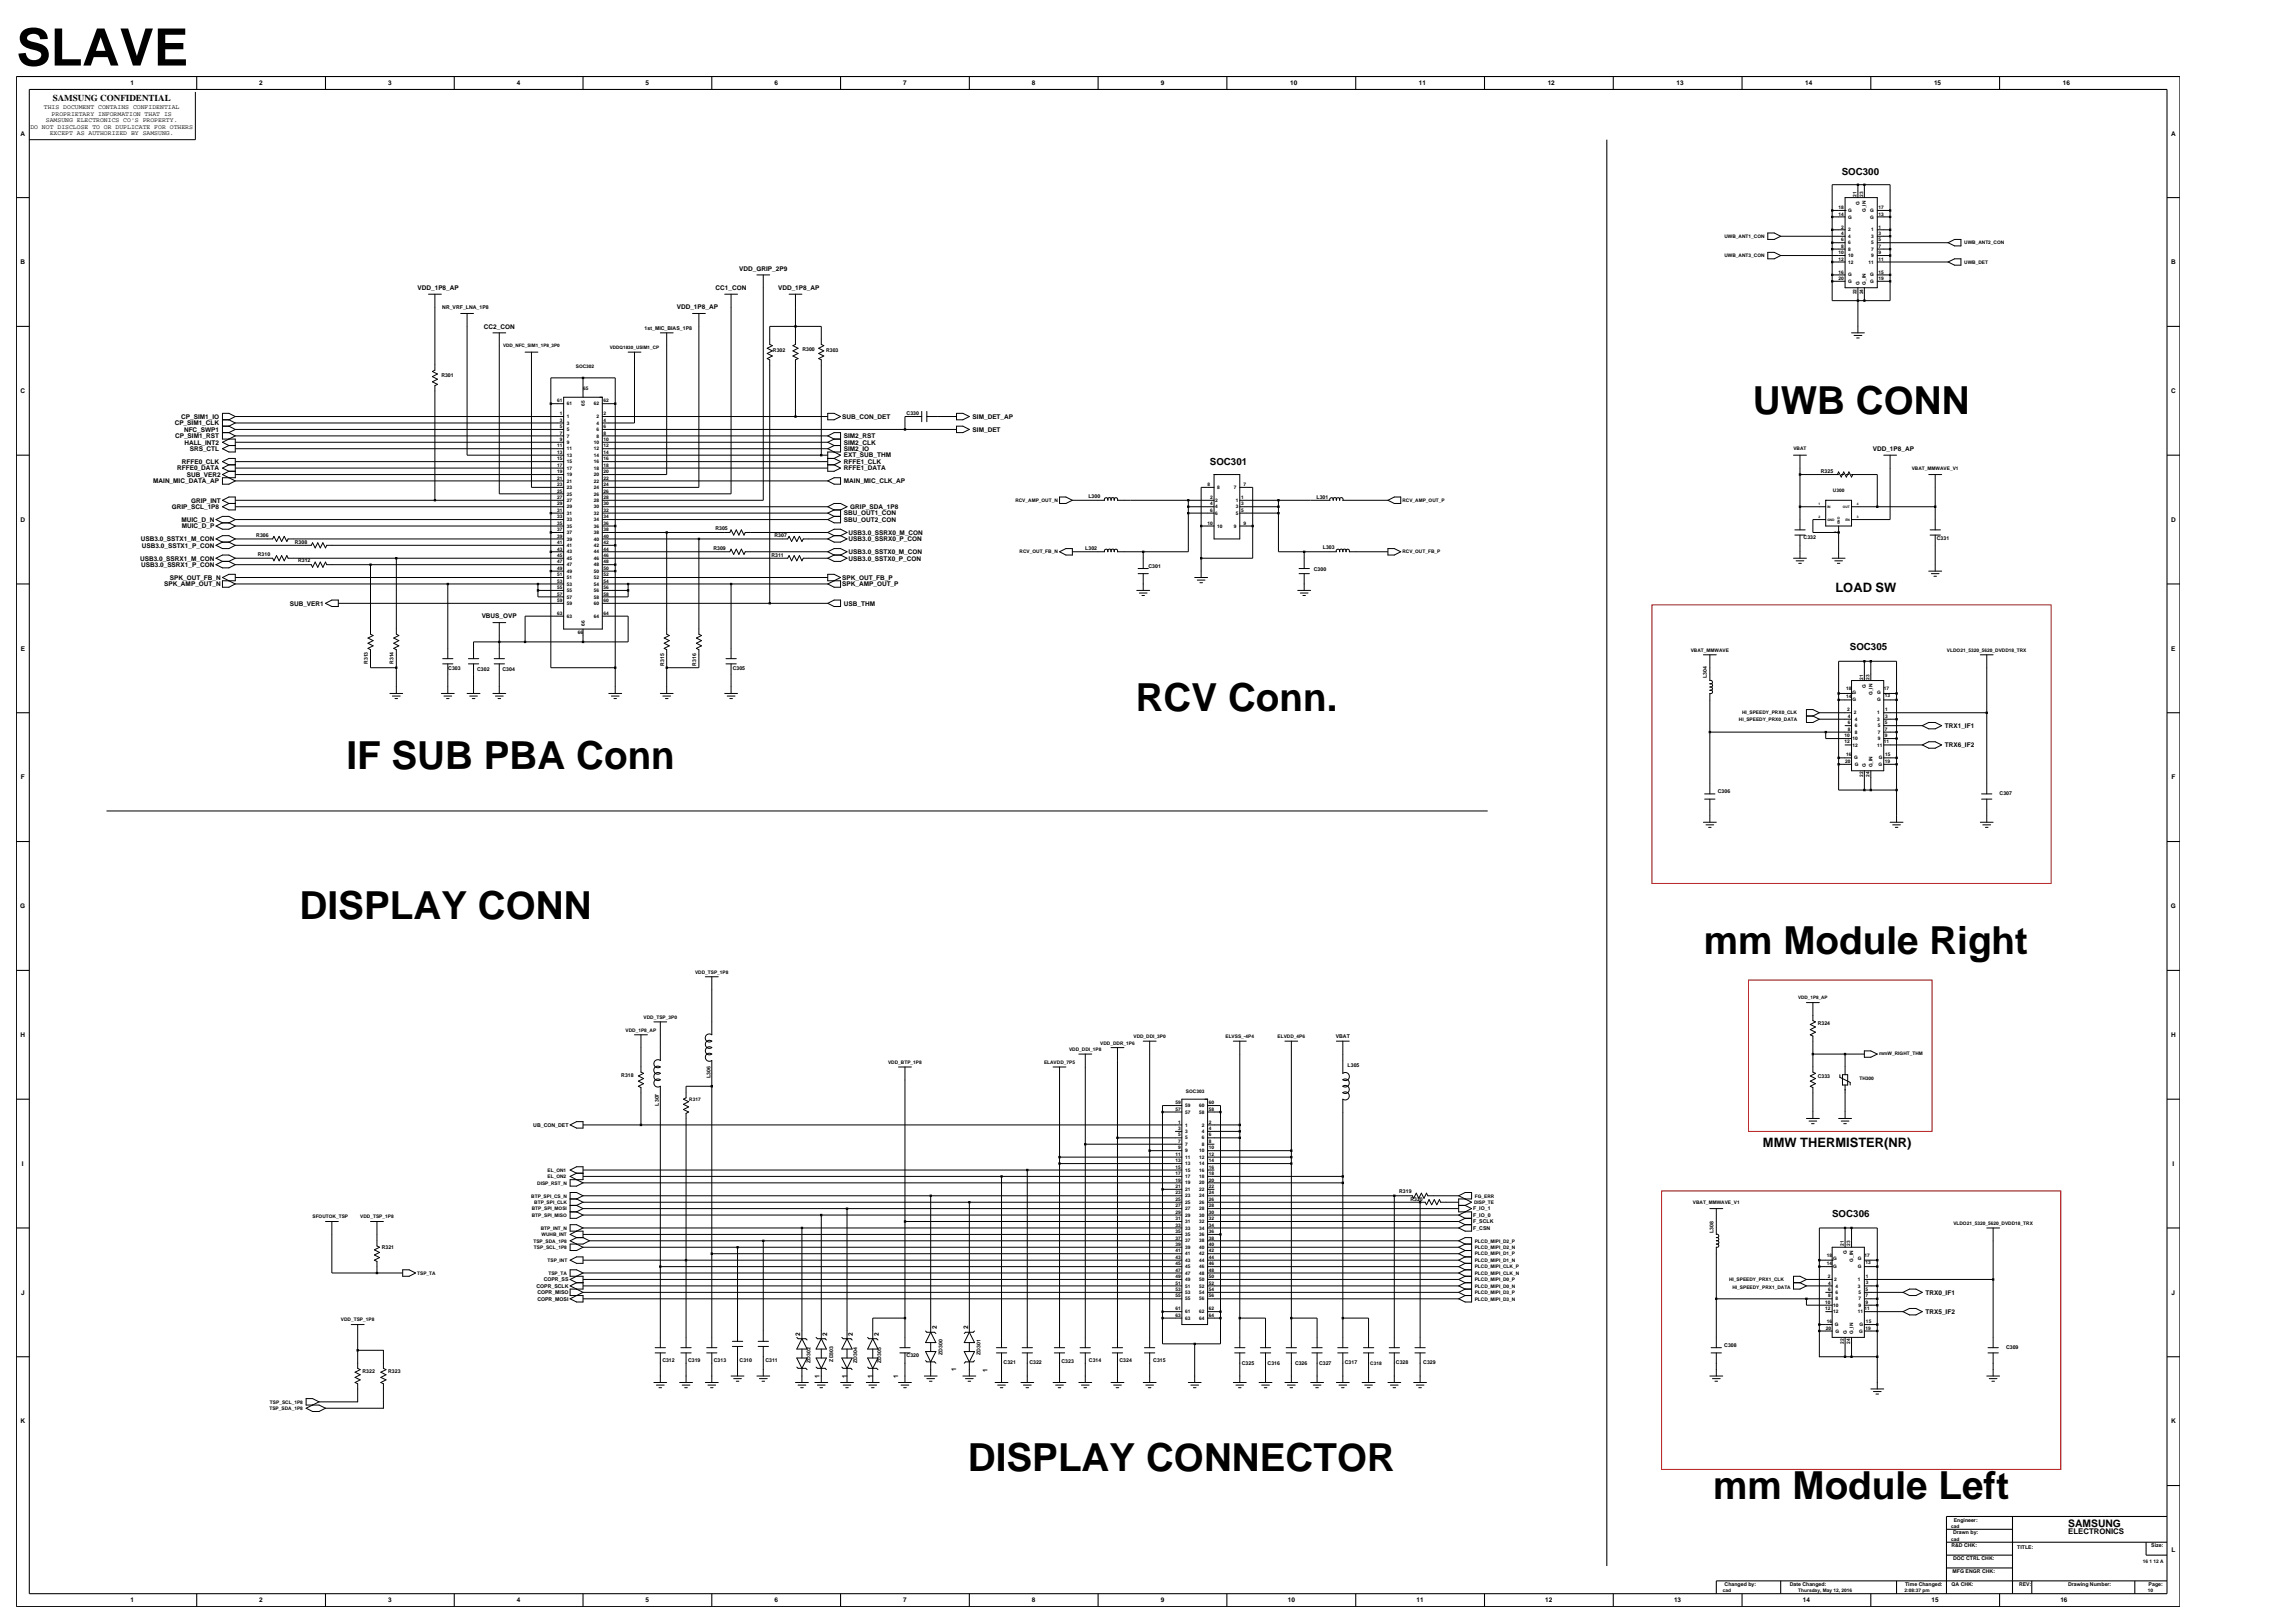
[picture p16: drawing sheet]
<svg xmlns="http://www.w3.org/2000/svg" width="420mm" height="297mm" viewBox="0 0 420 297" stroke-linecap="round" stroke-linejoin="round" font-family="sans-serif">
<defs><g id="words">
<text font-size="9.4" x="3" y="12">SLAVE</text>
<g font-size="7.1">
<text x="320.8" y="75.8">UWB CONN</text>
<text x="207.8" y="130">RCV Conn.</text>
<text x="63.4" y="140.7">IF SUB PBA Conn</text>
<text x="54.8" y="168.1">DISPLAY CONN</text>
<text x="311.8" y="174.5">mm Module Right</text>
<text x="177.1" y="269.2">DISPLAY CONNECTOR</text>
<text x="313.5" y="274.4">mm Module Left</text>
</g>
<g font-size="2.4">
<text x="335.9" y="108.3">LOAD SW</text>
<text x="322.6" y="210">MMW THERMISTER(NR)</text>
</g>
<text font-size="1.9" x="378.5" y="279.3">SAMSUNG</text>
<g font-size="1.8">
<text x="337.1" y="32">SOC300</text>
<text x="221.4" y="85.1">SOC301</text>
<text x="338.5" y="118.9">SOC305</text>
<text x="335.3" y="222.6">SOC306</text>
</g>
<text font-size="1.7" x="9.6" y="18.6">SAMSUNG CONFIDENTIAL</text>
<text font-size="1.4" x="378.5" y="280.7">ELECTRONICS</text>
<g font-size="1.2">
<text x="23.9" y="15.6">1</text>
<text x="47.5" y="15.6">2</text>
<text x="71" y="15.6">3</text>
<text x="94.6" y="15.6">4</text>
<text x="118.2" y="15.6">5</text>
<text x="141.7" y="15.6">6</text>
<text x="165.3" y="15.6">7</text>
<text x="188.8" y="15.6">8</text>
<text x="212.4" y="15.6">9</text>
<text x="236.1" y="15.6">10</text>
<text x="259.7" y="15.6">11</text>
<text x="283.2" y="15.6">12</text>
<text x="306.8" y="15.6">13</text>
<text x="330.4" y="15.6">14</text>
<text x="353.9" y="15.6">15</text>
<text x="377.5" y="15.6">16</text>
<text x="5.6" y="23.5">DO NOT DISCLOSE TO OR DUPLICATE FOR OTHERS</text>
<text x="8" y="20">THIS DOCUMENT CONTAINS CONFIDENTIAL</text>
<text x="8.4" y="22.3">SAMSUNG ELECTRONICS CO'S PROPERTY.</text>
<text x="9.5" y="21.2">PROPRIETARY INFORMATION THAT IS</text>
<text x="3.8" y="24.8">A</text>
<text x="9.1" y="24.7">EXCEPT AS AUTHORIZED BY SAMSUNG.</text>
<text x="397.3" y="24.8">A</text>
<text x="3.8" y="48.4">B</text>
<text x="76.4" y="53.1">VDD_1P8_AP</text>
<text x="131" y="53.1">CC1_CON</text>
<text x="135.3" y="49.5">VDD_GRIP_2P9</text>
<text x="142.4" y="53.1">VDD_1P8_AP</text>
<text x="397.3" y="48.4">B</text>
<text x="123.8" y="56.6">VDD_1P8_AP</text>
<text x="88.5" y="60.1">CC2_CON</text>
<text x="3.8" y="71.9">C</text>
<text x="397.3" y="71.9">C</text>
<text x="32" y="77.8">CP_SIM1_CLK</text>
<text x="33.1" y="76.6">CP_SIM1_IO</text>
<text x="154.1" y="76.6">SUB_CON_DET</text>
<text x="178" y="76.6">SIM_DET_AP</text>
<text x="32" y="80.2">CP_SIM1_RST</text>
<text x="33.7" y="79">NFC_SWP1</text>
<text x="33.7" y="81.4">HALL_INT2</text>
<text x="34.7" y="82.5">SRS_CTL</text>
<text x="154.4" y="83.7">EXT_SUB_THM</text>
<text x="154.4" y="80.2">SIM2_RST</text>
<text x="154.4" y="81.4">SIM2_CLK</text>
<text x="154.4" y="82.5">SIM2_IO</text>
<text x="178" y="79">SIM_DET</text>
<text x="342.7" y="82.5">VDD_1P8_AP</text>
<text x="28" y="88.4">MAIN_MIC_DATA_AP</text>
<text x="32.4" y="86.1">RFFE0_DATA</text>
<text x="33.3" y="84.9">RFFE0_CLK</text>
<text x="34.2" y="87.3">SUB_VER2</text>
<text x="154.4" y="86.1">RFFE1_DATA</text>
<text x="154.4" y="84.9">RFFE1_CLK</text>
<text x="154.4" y="88.4">MAIN_MIC_CLK_AP</text>
<text x="3.8" y="95.5">D</text>
<text x="31.4" y="93.2">GRIP_SCL_1P8</text>
<text x="33.2" y="95.5">MUIC_D_N</text>
<text x="35" y="92">GRIP_INT</text>
<text x="154.4" y="94.3">SBU_OUT1_CON</text>
<text x="154.4" y="95.5">SBU_OUT2_CON</text>
<text x="155.6" y="93.2">GRIP_SDA_1P8</text>
<text x="397.3" y="95.5">D</text>
<text x="25.8" y="99">USB3.0_SSTX1_M_CON</text>
<text x="26" y="100.2">USB3.0_SSTX1_P_CON</text>
<text x="33.3" y="96.7">MUIC_D_P</text>
<text x="155.3" y="101.4">USB3.0_SSTX0_M_CON</text>
<text x="155.3" y="97.9">USB3.0_SSRX0_M_CON</text>
<text x="155.3" y="99">USB3.0_SSRX0_P_CON</text>
<text x="25.6" y="102.6">USB3.0_SSRX1_M_CON</text>
<text x="25.8" y="103.8">USB3.0_SSRX1_P_CON</text>
<text x="30" y="107.3">SPK_AMP_OUT_N</text>
<text x="31.1" y="106.1">SPK_OUT_FB_N</text>
<text x="154.1" y="106.1">SPK_OUT_FB_P</text>
<text x="154.1" y="107.3">SPK_AMP_OUT_P</text>
<text x="155.3" y="102.6">USB3.0_SSTX0_P_CON</text>
<text x="53" y="110.8">SUB_VER1</text>
<text x="88.2" y="113.2">VBUS_OVP</text>
<text x="154.4" y="110.8">USB_THM</text>
<text x="3.8" y="119.1">E</text>
<text x="397.4" y="119.1">E</text>
<text x="355.9" y="133.2">TRX1_IF1</text>
<text x="355.9" y="136.7">TRX6_IF2</text>
<text x="3.8" y="142.6">F</text>
<text x="397.4" y="142.6">F</text>
<text x="3.7" y="166.2">G</text>
<text x="397.3" y="166.2">G</text>
<text x="3.8" y="189.8">H</text>
<text x="397.3" y="189.8">H</text>
<text x="4" y="213.3">I</text>
<text x="397.6" y="213.3">I</text>
<text x="3.9" y="236.9">J</text>
<text x="352.4" y="236.9">TRX0_IF1</text>
<text x="397.4" y="236.9">J</text>
<text x="146.4" y="244.4" transform="rotate(-90 146.4 244.4)">2</text>
<text x="151.4" y="244.4" transform="rotate(-90 151.4 244.4)">2</text>
<text x="156.1" y="244.4" transform="rotate(-90 156.1 244.4)">2</text>
<text x="160.8" y="244.4" transform="rotate(-90 160.8 244.4)">2</text>
<text x="171.4" y="243.3" transform="rotate(-90 171.4 243.3)">2</text>
<text x="177.2" y="243.3" transform="rotate(-90 177.2 243.3)">2</text>
<text x="352.4" y="240.4">TRX5_IF2</text>
<text x="175" y="250.9" transform="rotate(-90 175 250.9)">1</text>
<text x="180.7" y="251" transform="rotate(-90 180.7 251)">1</text>
<text x="150" y="252.1" transform="rotate(-90 150 252.1)">1</text>
<text x="155" y="252.1" transform="rotate(-90 155 252.1)">1</text>
<text x="159.7" y="252.1" transform="rotate(-90 159.7 252.1)">1</text>
<text x="164.4" y="252.1" transform="rotate(-90 164.4 252.1)">1</text>
<text x="3.8" y="260.5">K</text>
<text x="397.3" y="260.5">K</text>
<text x="397.4" y="284">L</text>
<text x="23.9" y="293.2">1</text>
<text x="47.5" y="293.2">2</text>
<text x="71" y="293.2">3</text>
<text x="94.6" y="293.2">4</text>
<text x="118.2" y="293.2">5</text>
<text x="141.7" y="293.2">6</text>
<text x="165.3" y="293.2">7</text>
<text x="188.8" y="293.2">8</text>
<text x="212.4" y="293.2">9</text>
<text x="235.7" y="293.2">10</text>
<text x="259.2" y="293.2">11</text>
<text x="282.8" y="293.2">12</text>
<text x="306.4" y="293.2">13</text>
<text x="329.9" y="293.2">14</text>
<text x="353.5" y="293.2">15</text>
<text x="377.1" y="293.2">16</text>
</g>
<g font-size="1">
<text x="80.9" y="56.5">NR_VRF_LNA_1P8</text>
<text x="118" y="60.4">1st_MIC_BIAS_1P8</text>
<text x="141.5" y="64.4">R302</text>
<text x="146.8" y="64.2">R300</text>
<text x="151.2" y="64.4">R303</text>
<text x="80.8" y="68.9">R301</text>
<text x="165.9" y="75.9">C330</text>
<text x="333.2" y="86.5">R325</text>
<text x="199.2" y="91">L300</text>
<text x="240.9" y="91.2">L301</text>
<text x="46.9" y="98.3">R306</text>
<text x="47.2" y="101.6">R310</text>
<text x="54" y="99.5">R308</text>
<text x="130.6" y="100.7">R309</text>
<text x="130.9" y="96.9">R305</text>
<text x="141.2" y="101.8">R311</text>
<text x="141.7" y="98.3">R307</text>
<text x="198.6" y="100.7">L302</text>
<text x="242.1" y="100.5">L303</text>
<text x="330.1" y="98.7">C332</text>
<text x="354.5" y="98.9">C331</text>
<text x="54.6" y="102.8">R312</text>
<text x="210.2" y="104">C301</text>
<text x="240.4" y="104.5">C300</text>
<text x="67.3" y="121.5" transform="rotate(-90 67.3 121.5)">R313</text>
<text x="72" y="121.5" transform="rotate(-90 72 121.5)">R314</text>
<text x="82" y="122.6">C303</text>
<text x="87.3" y="122.8">C302</text>
<text x="92" y="122.8">C304</text>
<text x="121.5" y="121.8" transform="rotate(-90 121.5 121.8)">R315</text>
<text x="127.4" y="121.8" transform="rotate(-90 127.4 121.8)">R316</text>
<text x="134.1" y="122.6">C305</text>
<text x="312.4" y="124.1" transform="rotate(-90 312.4 124.1)">L304</text>
<text x="314.4" y="145.1">C306</text>
<text x="365.9" y="145.5">C307</text>
<text x="244.4" y="190">VBAT</text>
<text x="332.7" y="187.6">R324</text>
<text x="113.7" y="197.1">R318</text>
<text x="130" y="197.3" transform="rotate(-90 130 197.3)">L306</text>
<text x="246.6" y="195.3">L305</text>
<text x="332.7" y="197.3">C333</text>
<text x="120.6" y="202.3" transform="rotate(-90 120.6 202.3)">L307</text>
<text x="97.6" y="206.2">UB_CON_DET</text>
<text x="256.1" y="218.3">R319</text>
<text x="258.1" y="219.8">R320</text>
<text x="269.6" y="221.5">F_IO_1</text>
<text x="269.6" y="223.9">F_SCLK</text>
<text x="269.6" y="225">F_CSN</text>
<text x="269.6" y="222.7">F_IO_0</text>
<text x="313.6" y="225.7" transform="rotate(-90 313.6 225.7)">L308</text>
<text x="69.9" y="228.5">R321</text>
<text x="98.2" y="235.6">COPR_SCLK</text>
<text x="98.3" y="236.8">COPR_MISO</text>
<text x="98.3" y="238">COPR_MOSI</text>
<text x="99.5" y="234.5">COPR_SS</text>
<text x="66.3" y="251.2">R322</text>
<text x="71" y="251.2">R323</text>
<text x="121.2" y="249.3">C312</text>
<text x="125.9" y="249.3">C319</text>
<text x="130.6" y="249.3">C313</text>
<text x="135.4" y="249.1">C310</text>
<text x="140.1" y="249.1">C311</text>
<text x="148.3" y="249.4" transform="rotate(-90 148.3 249.4)">ZD302</text>
<text x="152.4" y="249.1" transform="rotate(-90 152.4 249.1)">ZD303</text>
<text x="156.9" y="249.4" transform="rotate(-90 156.9 249.4)">ZD304</text>
<text x="161.3" y="249.4" transform="rotate(-90 161.3 249.4)">ZD305</text>
<text x="165.9" y="248.4">C320</text>
<text x="172.5" y="248" transform="rotate(-90 172.5 248)">ZD300</text>
<text x="179.5" y="248" transform="rotate(-90 179.5 248)">ZD301</text>
<text x="183.7" y="249.5">C321</text>
<text x="188.4" y="249.5">C322</text>
<text x="194.3" y="249.4">C323</text>
<text x="199.3" y="249.3">C314</text>
<text x="204.9" y="249.3">C324</text>
<text x="211.1" y="249.3">C315</text>
<text x="227.3" y="249.7">C325</text>
<text x="232" y="249.7">C316</text>
<text x="237" y="249.7">C326</text>
<text x="241.4" y="249.7">C327</text>
<text x="246.1" y="249.5">C317</text>
<text x="255.5" y="249.5">C328</text>
<text x="260.5" y="249.5">C329</text>
<text x="315.6" y="246.4">C308</text>
<text x="367.1" y="246.8">C309</text>
<text x="357.4" y="280.8">Drawn by:</text>
<text x="357.5" y="278.4">Engineer:</text>
<text x="357.1" y="283.1">R&amp;D CHK:</text>
<text x="357.3" y="287.9">MFG ENGR CHK:</text>
<text x="357.4" y="285.5">DOC CTRL CHK:</text>
<text x="369.2" y="283.4">TITLE:</text>
<text x="393.7" y="283.1">Size:</text>
<text x="315.6" y="290.2">Changed by:</text>
<text x="327.5" y="290.2">Date Changed:</text>
<text x="348.6" y="290.2">Time Changed:</text>
<text x="357.1" y="290.2">QA CHK:</text>
<text x="369.5" y="290.2">REV:</text>
<text x="378.5" y="290.2">Drawing Number:</text>
<text x="393.2" y="290.2">Page:</text>
</g>
<g font-size=".9">
<text x="339.8" y="36" transform="rotate(-90 339.8 36)">21</text>
<text x="341" y="36" transform="rotate(-90 341 36)">23</text>
<text x="336.5" y="39.5">14</text>
<text x="336.5" y="38.3">18</text>
<text x="337" y="41.8">2</text>
<text x="338.2" y="40">G</text>
<text x="338.2" y="38.8">G</text>
<text x="340.3" y="37.4" transform="rotate(-90 340.3 37.4)">G</text>
<text x="341.5" y="38.8" transform="rotate(-90 341.5 38.8)">G_IN</text>
<text x="342.3" y="40">G</text>
<text x="342.3" y="38.8">G</text>
<text x="343.8" y="39.5">13</text>
<text x="343.8" y="38.3">17</text>
<text x="343.8" y="41.8">1</text>
<text x="315.6" y="43.5">UWB_ANT1_CON</text>
<text x="315.6" y="47.1">UWB_ANT3_CON</text>
<text x="336.5" y="47.7">12</text>
<text x="336.5" y="46.5">10</text>
<text x="337" y="44.2">6</text>
<text x="337" y="45.3">8</text>
<text x="337" y="43">4</text>
<text x="338.2" y="44.7">6</text>
<text x="338.2" y="45.9">8</text>
<text x="338.2" y="42.4">2</text>
<text x="338.2" y="43.5">4</text>
<text x="338.2" y="47.1">10</text>
<text x="342.5" y="44.7">5</text>
<text x="342.5" y="45.9">7</text>
<text x="342.5" y="47.1">9</text>
<text x="342.5" y="43.5">3</text>
<text x="342.5" y="42.4">1</text>
<text x="343.8" y="47.7">11</text>
<text x="343.8" y="44.2">5</text>
<text x="343.8" y="45.3">7</text>
<text x="343.8" y="46.5">9</text>
<text x="343.8" y="43">3</text>
<text x="359.5" y="44.7">UWB_ANT2_CON</text>
<text x="336.5" y="51.2">20</text>
<text x="336.5" y="50.1">16</text>
<text x="338.2" y="51.8">G</text>
<text x="338.2" y="48.2">12</text>
<text x="338.2" y="50.6">G</text>
<text x="339.8" y="53.8" transform="rotate(-90 339.8 53.8)">22</text>
<text x="340.3" y="52.1" transform="rotate(-90 340.3 52.1)">G</text>
<text x="341" y="53.8" transform="rotate(-90 341 53.8)">24</text>
<text x="341.5" y="52.1" transform="rotate(-90 341.5 52.1)">G_IN</text>
<text x="342" y="48.2">11</text>
<text x="342.3" y="50.6">G</text>
<text x="342.3" y="51.8">G</text>
<text x="343.8" y="50.1">15</text>
<text x="343.8" y="51.2">19</text>
<text x="359.5" y="48.3">UWB_DET</text>
<text x="105.4" y="67.4">SOC302</text>
<text x="106.7" y="71.3">65</text>
<text x="102" y="73.6">61</text>
<text x="102.4" y="77.2">3</text>
<text x="102.4" y="76">1</text>
<text x="103.8" y="74.2">61</text>
<text x="103.8" y="77.7">3</text>
<text x="103.8" y="76.5">1</text>
<text x="107" y="74.3" transform="rotate(-90 107 74.3)">65</text>
<text x="108.7" y="74.2">62</text>
<text x="109.2" y="77.7">4</text>
<text x="109.2" y="76.5">2</text>
<text x="110.4" y="73.6">62</text>
<text x="110.4" y="77.2">4</text>
<text x="110.4" y="76">2</text>
<text x="102" y="81.9">11</text>
<text x="102" y="83.1">13</text>
<text x="102.4" y="79.5">7</text>
<text x="102.4" y="80.7">9</text>
<text x="102.4" y="78.4">5</text>
<text x="103.8" y="80.1">7</text>
<text x="103.8" y="81.2">9</text>
<text x="103.8" y="78.9">5</text>
<text x="103.8" y="82.4">11</text>
<text x="103.8" y="83.6">13</text>
<text x="108.7" y="81.2">10</text>
<text x="108.7" y="82.4">12</text>
<text x="108.7" y="83.6">14</text>
<text x="109.2" y="80.1">8</text>
<text x="109.2" y="78.9">6</text>
<text x="110.4" y="80.7">10</text>
<text x="110.4" y="81.9">12</text>
<text x="110.4" y="83.1">14</text>
<text x="110.4" y="79.5">8</text>
<text x="110.4" y="78.4">6</text>
<text x="328.2" y="82.4">VBAT</text>
<text x="102" y="89">23</text>
<text x="102" y="85.4">17</text>
<text x="102" y="86.6">19</text>
<text x="102" y="87.8">21</text>
<text x="102" y="84.2">15</text>
<text x="103.8" y="89.5">23</text>
<text x="103.8" y="86">17</text>
<text x="103.8" y="87.2">19</text>
<text x="103.8" y="88.3">21</text>
<text x="103.8" y="84.8">15</text>
<text x="108.7" y="89.5">24</text>
<text x="108.7" y="84.8">16</text>
<text x="108.7" y="86">18</text>
<text x="108.7" y="87.2">20</text>
<text x="108.7" y="88.3">22</text>
<text x="110.4" y="89">24</text>
<text x="110.4" y="84.2">16</text>
<text x="110.4" y="85.4">18</text>
<text x="110.4" y="86.6">20</text>
<text x="110.4" y="87.8">22</text>
<text x="221" y="89">8</text>
<text x="222.8" y="89.5">8</text>
<text x="225.8" y="89.5">7</text>
<text x="227.6" y="89">7</text>
<text x="349.9" y="86">VBAT_MMWAVE_V1</text>
<text x="102" y="93.7">31</text>
<text x="102" y="94.8">33</text>
<text x="102" y="90.1">25</text>
<text x="102" y="91.3">27</text>
<text x="102" y="92.5">29</text>
<text x="103.8" y="94.2">31</text>
<text x="103.8" y="95.4">33</text>
<text x="103.8" y="90.7">25</text>
<text x="103.8" y="91.9">27</text>
<text x="103.8" y="93">29</text>
<text x="108.7" y="93">30</text>
<text x="108.7" y="94.2">32</text>
<text x="108.7" y="95.4">34</text>
<text x="108.7" y="90.7">26</text>
<text x="108.7" y="91.9">28</text>
<text x="110.4" y="92.5">30</text>
<text x="110.4" y="93.7">32</text>
<text x="110.4" y="94.8">34</text>
<text x="110.4" y="90.1">26</text>
<text x="110.4" y="91.3">28</text>
<text x="185.8" y="91.9">RCV_AMP_OUT_N</text>
<text x="221.4" y="92.5">4</text>
<text x="221.4" y="93.7">6</text>
<text x="221.4" y="91.3">2</text>
<text x="222.4" y="93">4</text>
<text x="222.4" y="94.2">6</text>
<text x="222.4" y="91.9">2</text>
<text x="226.2" y="94.2">5</text>
<text x="226.2" y="91.9">1</text>
<text x="226.2" y="93">3</text>
<text x="227.1" y="93.7">5</text>
<text x="227.1" y="91.3">1</text>
<text x="227.1" y="92.5">3</text>
<text x="256.6" y="91.9">RCV_AMP_OUT_P</text>
<text x="335.4" y="90.1">U300</text>
<text x="102" y="101.9">45</text>
<text x="102" y="98.4">39</text>
<text x="102" y="99.6">41</text>
<text x="102" y="100.7">43</text>
<text x="102" y="96">35</text>
<text x="102" y="97.2">37</text>
<text x="103.8" y="98.9">39</text>
<text x="103.8" y="100.1">41</text>
<text x="103.8" y="101.3">43</text>
<text x="103.8" y="96.6">35</text>
<text x="103.8" y="97.8">37</text>
<text x="108.7" y="97.8">38</text>
<text x="108.7" y="98.9">40</text>
<text x="108.7" y="100.1">42</text>
<text x="108.7" y="101.3">44</text>
<text x="108.7" y="96.6">36</text>
<text x="110.4" y="101.9">46</text>
<text x="110.4" y="97.2">38</text>
<text x="110.4" y="98.4">40</text>
<text x="110.4" y="99.6">42</text>
<text x="110.4" y="100.7">44</text>
<text x="110.4" y="96">36</text>
<text x="186.6" y="101.3">RCV_OUT_FB_N</text>
<text x="221" y="96">10</text>
<text x="222.8" y="96.6">10</text>
<text x="225.8" y="96.6">9</text>
<text x="227.6" y="96">9</text>
<text x="256.6" y="101.3">RCV_OUT_FB_P</text>
<text x="102" y="106.6">53</text>
<text x="102" y="107.8">55</text>
<text x="102" y="103.1">47</text>
<text x="102" y="104.3">49</text>
<text x="102" y="105.4">51</text>
<text x="103.8" y="107.2">53</text>
<text x="103.8" y="102.5">45</text>
<text x="103.8" y="103.6">47</text>
<text x="103.8" y="104.8">49</text>
<text x="103.8" y="106">51</text>
<text x="108.7" y="106">52</text>
<text x="108.7" y="107.2">54</text>
<text x="108.7" y="102.5">46</text>
<text x="108.7" y="103.6">48</text>
<text x="108.7" y="104.8">50</text>
<text x="110.4" y="105.4">52</text>
<text x="110.4" y="106.6">54</text>
<text x="110.4" y="107.8">56</text>
<text x="110.4" y="103.1">48</text>
<text x="110.4" y="104.3">50</text>
<text x="102" y="112.5">63</text>
<text x="102" y="109">57</text>
<text x="102" y="110.2">59</text>
<text x="103.8" y="113.1">63</text>
<text x="103.8" y="108.4">55</text>
<text x="103.8" y="109.5">57</text>
<text x="103.8" y="110.7">59</text>
<text x="108.7" y="110.7">60</text>
<text x="108.7" y="113.1">64</text>
<text x="108.7" y="108.4">56</text>
<text x="108.7" y="109.5">58</text>
<text x="110.4" y="110.2">60</text>
<text x="110.4" y="112.5">64</text>
<text x="110.4" y="109">58</text>
<text x="105.7" y="116">66</text>
<text x="107" y="114.5" transform="rotate(-90 107 114.5)">66</text>
<text x="309.4" y="119.3">VBAT_MMWAVE</text>
<text x="356.3" y="119.3">VLDO21_5320_5620_DVDD18_TRX</text>
<text x="341" y="124.3" transform="rotate(-90 341 124.3)">21</text>
<text x="341.5" y="125.8" transform="rotate(-90 341.5 125.8)">G</text>
<text x="342.1" y="124.3" transform="rotate(-90 342.1 124.3)">23</text>
<text x="318.2" y="131.9">HI_SPEEDY_PRX0_DATA</text>
<text x="318.8" y="130.7">HI_SPEEDY_PRX0_CLK</text>
<text x="337.9" y="126.3">18</text>
<text x="337.9" y="127.8">14</text>
<text x="338.1" y="130.1">2</text>
<text x="338.1" y="131.4">4</text>
<text x="339" y="126.9">G</text>
<text x="339" y="128.4">G</text>
<text x="339.2" y="130.7">2</text>
<text x="339.4" y="131.9">4</text>
<text x="342.7" y="127.2" transform="rotate(-90 342.7 127.2)">G_IN</text>
<text x="343.6" y="131.9">3</text>
<text x="343.6" y="128.4">G</text>
<text x="343.6" y="126.9">G</text>
<text x="343.6" y="130.7">1</text>
<text x="344.7" y="126.3">17</text>
<text x="344.9" y="127.5">13</text>
<text x="345" y="131.3">3</text>
<text x="345" y="130.1">1</text>
<text x="337.6" y="134.8">10</text>
<text x="337.6" y="136">12</text>
<text x="338.1" y="132.6">6</text>
<text x="338.1" y="133.7">8</text>
<text x="339" y="135.4">10</text>
<text x="339" y="136.6">12</text>
<text x="339.4" y="133.1">6</text>
<text x="339.4" y="134.2">8</text>
<text x="343.6" y="136.6">11</text>
<text x="343.6" y="133.1">5</text>
<text x="343.6" y="134.2">7</text>
<text x="343.6" y="135.4">9</text>
<text x="344.7" y="136">11</text>
<text x="344.9" y="132.6">5</text>
<text x="344.9" y="133.7">7</text>
<text x="344.9" y="134.9">9</text>
<text x="337.7" y="139.6">20</text>
<text x="337.9" y="138.4">16</text>
<text x="339.3" y="139">G</text>
<text x="339.4" y="140.1">G</text>
<text x="341" y="142.2" transform="rotate(-90 341 142.2)">22</text>
<text x="341.5" y="140.4" transform="rotate(-90 341.5 140.4)">G</text>
<text x="342.1" y="142.2" transform="rotate(-90 342.1 142.2)">24</text>
<text x="342.7" y="140.4" transform="rotate(-90 342.7 140.4)">G_IN</text>
<text x="343.7" y="140.1">G</text>
<text x="343.9" y="139">G</text>
<text x="344.9" y="139.6">19</text>
<text x="345" y="138.4">15</text>
<text x="127.2" y="178.2">VDD_TSP_1P8</text>
<text x="114.5" y="188.8">VDD_1P8_AP</text>
<text x="117.8" y="186.4">VDD_TSP_3P0</text>
<text x="201.3" y="191.1">VDD_DDR_1P6</text>
<text x="207.4" y="190">VDD_DDI_3P0</text>
<text x="224.3" y="190">ELVSS_-4P4</text>
<text x="233.8" y="190">ELVDD_4P6</text>
<text x="162.5" y="194.7">VDD_BTP_1P8</text>
<text x="191.1" y="194.7">ELAVDD_7P5</text>
<text x="195.6" y="192.3">VDD_DDI_1P8</text>
<text x="340.3" y="197.6">TH300</text>
<text x="343.9" y="193">mmW_RIGHT_THM</text>
<text x="126.1" y="201.5">R317</text>
<text x="215.1" y="203.3">57</text>
<text x="215.1" y="202.1">59</text>
<text x="216.9" y="203.8">57</text>
<text x="216.9" y="202.6">59</text>
<text x="217" y="200">SOC303</text>
<text x="219.4" y="203.8">58</text>
<text x="219.4" y="202.6">60</text>
<text x="221.2" y="203.3">58</text>
<text x="221.2" y="202.1">60</text>
<text x="215.6" y="209.1">7</text>
<text x="215.6" y="208">5</text>
<text x="215.6" y="206.8">3</text>
<text x="215.6" y="205.6">1</text>
<text x="216.9" y="209.7">7</text>
<text x="216.9" y="208.5">5</text>
<text x="216.9" y="207.3">3</text>
<text x="216.9" y="206.1">1</text>
<text x="219.9" y="209.7">8</text>
<text x="219.9" y="208.5">6</text>
<text x="219.9" y="207.3">4</text>
<text x="219.9" y="206.1">2</text>
<text x="221.2" y="209.1">8</text>
<text x="221.2" y="208">6</text>
<text x="221.2" y="206.8">4</text>
<text x="221.2" y="205.6">2</text>
<text x="100.2" y="215.6">EL_ON2</text>
<text x="100.2" y="214.4">EL_ON1</text>
<text x="215.1" y="211.5">11</text>
<text x="215.1" y="212.7">13</text>
<text x="215.1" y="213.9">15</text>
<text x="215.1" y="215">17</text>
<text x="215.6" y="210.3">9</text>
<text x="216.9" y="210.9">9</text>
<text x="216.9" y="212">11</text>
<text x="216.9" y="213.2">13</text>
<text x="216.9" y="214.4">15</text>
<text x="216.9" y="215.6">17</text>
<text x="219.4" y="212">12</text>
<text x="219.4" y="213.2">14</text>
<text x="219.4" y="214.4">16</text>
<text x="219.4" y="215.6">18</text>
<text x="219.4" y="210.9">10</text>
<text x="221.2" y="211.5">12</text>
<text x="221.2" y="212.7">14</text>
<text x="221.2" y="213.9">16</text>
<text x="221.2" y="215">18</text>
<text x="221.2" y="210.3">10</text>
<text x="97.2" y="219.1">BTP_SPI_CS_N</text>
<text x="97.3" y="221.5">BTP_SPI_MOSI</text>
<text x="97.8" y="220.3">BTP_SPI_CLK</text>
<text x="98.3" y="216.8">DISP_RST_N</text>
<text x="215.1" y="219.7">25</text>
<text x="215.1" y="220.9">27</text>
<text x="215.1" y="216.2">19</text>
<text x="215.1" y="217.4">21</text>
<text x="215.1" y="218.6">23</text>
<text x="216.9" y="221.5">27</text>
<text x="216.9" y="216.7">19</text>
<text x="216.9" y="217.9">21</text>
<text x="216.9" y="219.1">23</text>
<text x="216.9" y="220.3">25</text>
<text x="219.4" y="220.3">26</text>
<text x="219.4" y="221.5">28</text>
<text x="219.4" y="216.7">20</text>
<text x="219.4" y="217.9">22</text>
<text x="219.4" y="219.1">24</text>
<text x="221.2" y="219.7">26</text>
<text x="221.2" y="220.9">28</text>
<text x="221.2" y="216.2">20</text>
<text x="221.2" y="217.4">22</text>
<text x="221.2" y="218.6">24</text>
<text x="269.8" y="220.3">DISP_TE</text>
<text x="269.9" y="219.1">FG_ERR</text>
<text x="309.8" y="220.3">VBAT_MMWAVE_V1</text>
<text x="57.2" y="223">SFOUTOK_TSP</text>
<text x="65.9" y="223">VDD_TSP_1P8</text>
<text x="97.3" y="222.7">BTP_SPI_MISO</text>
<text x="97.6" y="227.4">TSP_SDA_1P8</text>
<text x="98.9" y="225">BTP_INT_N</text>
<text x="99.1" y="226.2">WUHB_INT</text>
<text x="215.1" y="224.5">33</text>
<text x="215.1" y="225.6">35</text>
<text x="215.1" y="226.8">37</text>
<text x="215.1" y="222.1">29</text>
<text x="215.1" y="223.3">31</text>
<text x="216.9" y="225">33</text>
<text x="216.9" y="226.2">35</text>
<text x="216.9" y="227.3">37</text>
<text x="216.9" y="222.6">29</text>
<text x="216.9" y="223.8">31</text>
<text x="219.4" y="225">34</text>
<text x="219.4" y="226.2">36</text>
<text x="219.4" y="227.3">38</text>
<text x="219.4" y="222.6">30</text>
<text x="219.4" y="223.8">32</text>
<text x="221.2" y="223.3">32</text>
<text x="221.2" y="224.5">34</text>
<text x="221.2" y="225.6">36</text>
<text x="221.2" y="226.8">38</text>
<text x="221.2" y="222.1">30</text>
<text x="269.9" y="227.4">PLCD_MIPI_D2_P</text>
<text x="357.5" y="224.1">VLDO21_5320_5620_DVDD18_TRX</text>
<text x="76.4" y="233.3">TSP_TA</text>
<text x="97.7" y="228.5">TSP_SCL_1P8</text>
<text x="100.2" y="230.9">TSP_INT</text>
<text x="100.4" y="233.3">TSP_TA</text>
<text x="215.1" y="233.9">49</text>
<text x="215.1" y="229.2">41</text>
<text x="215.1" y="230.3">43</text>
<text x="215.1" y="231.5">45</text>
<text x="215.1" y="232.7">47</text>
<text x="215.1" y="228">39</text>
<text x="216.9" y="229.7">41</text>
<text x="216.9" y="230.9">43</text>
<text x="216.9" y="232.1">45</text>
<text x="216.9" y="233.2">47</text>
<text x="216.9" y="228.5">39</text>
<text x="219.4" y="233.2">48</text>
<text x="219.4" y="228.5">40</text>
<text x="219.4" y="229.7">42</text>
<text x="219.4" y="230.9">44</text>
<text x="219.4" y="232.1">46</text>
<text x="221.2" y="232.7">48</text>
<text x="221.2" y="233.9">50</text>
<text x="221.2" y="228">40</text>
<text x="221.2" y="229.2">42</text>
<text x="221.2" y="230.3">44</text>
<text x="221.2" y="231.5">46</text>
<text x="269.9" y="228.5">PLCD_MIPI_D2_N</text>
<text x="269.9" y="229.7">PLCD_MIPI_D1_P</text>
<text x="269.9" y="230.9">PLCD_MIPI_D1_N</text>
<text x="269.9" y="232.1">PLCD_MIPI_CLK_P</text>
<text x="269.9" y="233.3">PLCD_MIPI_CLK_N</text>
<text x="334.3" y="230">18</text>
<text x="334.3" y="231.5">14</text>
<text x="334.5" y="233.8">2</text>
<text x="335.5" y="230.6">G</text>
<text x="335.5" y="232.1">G</text>
<text x="337.4" y="228" transform="rotate(-90 337.4 228)">21</text>
<text x="338" y="229.5" transform="rotate(-90 338 229.5)">G</text>
<text x="338.6" y="228" transform="rotate(-90 338.6 228)">23</text>
<text x="339.1" y="230.9" transform="rotate(-90 339.1 230.9)">G_IN</text>
<text x="340" y="230.6">G</text>
<text x="340" y="232.1">G</text>
<text x="341.2" y="230">17</text>
<text x="341.4" y="231.2">13</text>
<text x="341.5" y="233.8">1</text>
<text x="215.1" y="239.8">61</text>
<text x="215.1" y="237.4">55</text>
<text x="215.1" y="235.1">51</text>
<text x="215.1" y="236.2">53</text>
<text x="216.9" y="237.9">55</text>
<text x="216.9" y="234.4">49</text>
<text x="216.9" y="235.6">51</text>
<text x="216.9" y="236.8">53</text>
<text x="219.4" y="237.9">56</text>
<text x="219.4" y="234.4">50</text>
<text x="219.4" y="235.6">52</text>
<text x="219.4" y="236.8">54</text>
<text x="221.2" y="239.8">62</text>
<text x="221.2" y="237.4">56</text>
<text x="221.2" y="235.1">52</text>
<text x="221.2" y="236.2">54</text>
<text x="269.9" y="234.4">PLCD_MIPI_D0_P</text>
<text x="269.9" y="235.6">PLCD_MIPI_D0_N</text>
<text x="269.9" y="236.8">PLCD_MIPI_D3_P</text>
<text x="269.9" y="238">PLCD_MIPI_D3_N</text>
<text x="316.4" y="234.4">HI_SPEEDY_PRX1_CLK</text>
<text x="317" y="235.9">HI_SPEEDY_PRX1_DATA</text>
<text x="334" y="238.5">10</text>
<text x="334" y="239.7">12</text>
<text x="334.6" y="235.1">4</text>
<text x="334.6" y="236.2">6</text>
<text x="334.6" y="237.4">8</text>
<text x="335.5" y="239.1">10</text>
<text x="335.7" y="234.4">2</text>
<text x="335.9" y="235.6">4</text>
<text x="335.9" y="236.8">6</text>
<text x="335.9" y="237.9">8</text>
<text x="340" y="235.6">3</text>
<text x="340" y="234.4">1</text>
<text x="340.1" y="239.1">9</text>
<text x="340.1" y="236.8">5</text>
<text x="340.1" y="237.9">7</text>
<text x="341.2" y="239.7">11</text>
<text x="341.4" y="236.2">5</text>
<text x="341.4" y="237.4">7</text>
<text x="341.4" y="238.6">9</text>
<text x="341.5" y="235">3</text>
<text x="62.4" y="241.8">VDD_TSP_1P8</text>
<text x="215.1" y="241">63</text>
<text x="216.9" y="241.5">63</text>
<text x="216.9" y="240.3">61</text>
<text x="219.4" y="240.3">62</text>
<text x="219.4" y="241.5">64</text>
<text x="221.2" y="241">64</text>
<text x="334.1" y="243.3">20</text>
<text x="334.3" y="242.1">16</text>
<text x="335.5" y="240.3">12</text>
<text x="335.8" y="242.7">G</text>
<text x="335.9" y="243.8">G</text>
<text x="337.4" y="245.9" transform="rotate(-90 337.4 245.9)">22</text>
<text x="338" y="244.1" transform="rotate(-90 338 244.1)">G</text>
<text x="338.6" y="245.9" transform="rotate(-90 338.6 245.9)">24</text>
<text x="339.1" y="244.1" transform="rotate(-90 339.1 244.1)">G_IN</text>
<text x="340" y="240.3">11</text>
<text x="340.2" y="243.8">G</text>
<text x="340.3" y="242.7">G</text>
<text x="341.4" y="243.3">19</text>
<text x="341.5" y="242.1">15</text>
<text x="250.8" y="249.7">C318</text>
<text x="49.4" y="256.8">TSP_SCL_1P8</text>
<text x="49.3" y="258">TSP_SDA_1P8</text>
<text x="357.1" y="279.6">cad</text>
<text x="357.1" y="281.9">cad</text>
<text x="392.2" y="286">16 1 12 A</text>
<text x="315.3" y="291.3">cad</text>
<text x="329.1" y="291.3">Thursday, May 12, 2016</text>
<text x="348.6" y="291.3">2:08:37 pm</text>
<text x="393" y="291.3">10</text>
</g>
<g font-size=".8">
<text x="92.1" y="63.6">VDD_NFC_SIM1_1P8_3P0</text>
<text x="111.6" y="63.9">VDDQ1830_USIM1_CP</text>
<text x="329.1" y="182.9">VDD_1P8_AP</text>
</g>
<g font-size=".6">
<text x="332.8" y="92.3">1</text>
<text x="332.8" y="94.7">2</text>
<text x="334.4" y="92.9">IN</text>
<text x="334.4" y="95.3">GND</text>
<text x="336.7" y="96" transform="rotate(-90 336.7 96)">GND</text>
<text x="337.3" y="92.9">OUT</text>
<text x="337.7" y="95.3">EN</text>
<text x="339.8" y="94.7">3</text>
<text x="339.8" y="92.3">4</text>
<text x="336.1" y="97.6" transform="rotate(-90 336.1 97.6)">5</text>
</g>
</g></defs>
<!-- layer: MFD Layer /idea/tmp/Extended-Print.yg99.yun.sheet3.3.mfd -->
<g fill="none" stroke="#000" stroke-width=".18">
<path d="M35.8 16.8v8.8h-30.4M335.3 39.7h2.4M335.3 38.5h2.4M335.3 33.8h10.6v21.2h-10.6zM337.7 38.5h.1M337.7 36.2h5.9v16.5h-5.9zM340 33.8v2.4M341.2 33.8v2.4M343.6 39.7h2.3M343.6 38.5h2.3M78.4 53.8h2.4M79.6 53.8v13.9l-.5 .3 1 .4-1 .5 1 .5-1 .5 1 .4-.5 .3v20.9"/>
<path d="M84.3 57.4h2.4M85.5 57.4v25.9h17.7M126.7 57.4h2.4M127.9 57.4v31.8h-17.7M132.6 53.8h2.4M133.8 53.8v36.6h-23.6M138.5 50.3h2.4M139.7 50.3v41.2h-29.5M144.4 53.8h2.4M145.6 53.8v9.2l-.5 .3 1 .4-1 .5 1 .5-1 .4 1 .5-.5 .2v10.4M323.5 42.6h1.2l1.2 .6-1.2 .6h-1.2zM323.5 46.2h1.2l1.2 .6-1.2 .6h-1.2z"/>
<path d="M325.9 43.2h11.8M325.9 46.8h11.8M335.3 50.3h2.4M335.3 42.1h2.4M335.3 44.4h2.4M335.3 45.6h2.4M335.3 47.9h2.4M335.3 51.5h2.4M340 52.7v8.2M341.2 52.7v2.3M343.6 50.3h2.3M343.6 42.1h2.3"/>
<path d="M343.6 43.2h2.3M343.6 44.4h12.9M343.6 45.6h2.3M343.6 46.8h2.3M343.6 47.9h12.9M343.6 51.5h2.3M356.5 47.9l1.2-.5h1.2v1.1h-1.2zM356.5 44.4l1.2-.6h1.2v1.2h-1.2zM40.7 78h1.2M40.7 79.2h1.2M40.7 76.8h1.2M41.9 79.2l1.2 .6"/>
<path d="M41.9 76.8l1.2 .6M41.9 78l1.2 .6M43.1 76.2l-1.2-.6h-1.2v4.7h2.4v2.4h-1.2l-1.2-.6 1.2-.6M43.1 79.8l-2.4 1.1 1.2 .6M43.1 76.2l-1.2 .6M43.1 76.2h60.1M43.1 77.4h60.1M43.1 78.6h60.1M43.1 79.8h60.1M43.1 77.4l-1.2 .6M43.1 78.6l-1.2 .6M90.2 60.9h2.4"/>
<path d="M91.4 60.9v29.5h11.8M96.1 64.4h2.3M97.3 64.4v24.8h5.9M100.8 73.9h2.4M103.2 72.7h7v42.4h-7zM106.7 69.1v3.6M110.2 76.2h41.3M110.2 78.6h64.8M110.2 79.8h41.3M110.2 73.9h2.4M115 64.4h2.3M116.1 64.4v13h-5.9"/>
<path d="M120.8 60.9h2.4M122 60.9v25.9h-11.8M151.5 79.8l1.1-.6h1.2v3.5h-2.3v3.5h1.1l1.2-.5-1.2-.6M151.5 75.6h1.1l1.2 .6-1.2 .6h-1.1zM151.5 79.8l1.1 .5M168.7 76.2h-3.1v2.4M168.7 75.3v1.9M169.6 76.2h5.4M169.6 75.3v1.9M175 75.6h1.2l1.2 .6-1.2 .6h-1.2zM175 78h1.2l1.2 .6-1.2 .6h-1.2zM338.8 60.9h2.4"/>
<path d="M339.3 61.4h1.4M339.8 61.8h.5M40.7 91.5l1.2-.6h1.2v2.4h-1.2l-1.2-.6 1.2-.6zM40.7 95.7l-1.2 .6 1.2 .5h1.2l1.2-.5M40.7 99.2l-1.2 .6 1.2 .6h1.2l1.2-.6M40.7 99.2h1.2M40.7 95.7h1.2M41.9 92.1h1.2M41.9 85.1h1.2M41.9 86.2h1.2M41.9 85.1l-1.2-.6 1.2-.6h1.2v3.5h-2.4v1.2h1.2l1.2-.6M41.9 81.5h1.2"/>
<path d="M41.9 99.2l1.2 .6M41.9 86.2l-1.2 .6 2.4 1.2M41.9 85.1l-1.2 .6 1.2 .5M41.9 95.7l1.2 .6M43.1 98.6h6.8l.2-.5 .5 1 .5-1 .4 1 .5-1 .5 1 .2-.5h50.5M43.1 98.6l-1.2-.6h-1.2l-1.2 .6 1.2 .6M43.1 86.8h60.1M43.1 91.5h60.1M43.1 92.7h60.1M43.1 96.3h60.1M43.1 95.1h60.1M43.1 95.1l-1.2-.6h-1.2l-1.2 .6 1.2 .6"/>
<path d="M43.1 95.1l-1.2 .6M43.1 98.6l-1.2 .6M43.1 99.8h13.9l.2-.5 .5 1 .5-1 .4 1 .5-1 .5 1 .2-.5h43.4M43.1 80.9h60.1M43.1 82.1h60.1M43.1 84.5h60.1M43.1 85.7h60.1M43.1 88h60.1M100.8 97.4h2.4M100.8 93.9h2.4M110.2 97.4h23.4l.2-.4 .5 .9 .4-.9 .5 .9 .5-.9 .5 .9 .2-.5h15.1M110.2 98.6h34l.2-.5 .5 1 .4-1 .5 1 .5-1 .5 1 .2-.5h4.5"/>
<path d="M110.2 92.7h41.3M110.2 93.9h41.3M110.2 96.3h2.4M110.2 95.1h41.3M110.2 99.8h2.4M110.2 83.3h41.3M110.2 80.9h41.3M110.2 82.1h41.3M110.2 84.5h41.3M110.2 85.7h41.3M110.2 88h41.3M122 97.4v18.6l.5 .3-1 .5 1 .4-1 .5 1 .5-1 .4 .5 .3v8"/>
<path d="M127.9 98.6v17.4l.5 .3-1 .5 1 .4-1 .5 1 .5-1 .4 .5 .3v3.3h-5.9M150.3 83.3v-17.5l-.5-.2 1-.5-1-.4 1-.5-1-.5 1-.4-.5-.3v-3.3h-9.4v3.3l.4 .3-.9 .4 .9 .5-.9 .5 .9 .4-.9 .5 .5 .2v44.6M151.5 92.7l1.1-.6h1.2l1.2 .6-1.2 .6M151.5 85.1h1.1M151.5 97.4l1.1-.6h1.2l1.2 .6-1.2 .6M151.5 97.4l1.1 .6M151.5 83.9h1.1M151.5 88l1.1-.6h1.2v1.2h-1.2zM151.5 92.7l1.1 .6M151.5 80.9l1.1 .6M151.5 93.9l1.1 .6M151.5 82.1l2.3 1.2-1.2 .6"/>
<path d="M152.6 98h1.2M152.6 83.9l1.2 .6-1.2 .6M152.6 93.3h1.2M152.6 98l-1.1 .6M152.6 81.5h1.2M152.6 80.3l-1.1 .6M152.6 80.3h1.2M152.6 93.3l-1.1 .6M152.6 94.5h1.2M152.6 81.5l-1.1 .6M152.6 94.5l-1.1 .6M153.8 93.3v2.4h-1.2l-1.1-.6"/>
<path d="M153.8 98l1.2 .6-1.2 .6h-1.2l-1.1-.6M193.9 90.9h1.2l1.2 .6-1.2 .6h-1.2zM196.3 91.5h5.8a.34 .34 0 0 1 .3-.4 .34 .34 0 0 1 .3 .4 .34 .34 0 0 1 .3-.4 .34 .34 0 0 1 .3 .5 .33 .33 0 0 1 .3-.5 .33 .33 0 0 1 .3 .5 .33 .33 0 0 1 .3-.5 .33 .33 0 0 1 .3 .4h17.7M217.5 91.5v9.5h-13a.33 .33 0 0 0-.3-.5 .33 .33 0 0 0-.3 .5 .33 .33 0 0 0-.3-.5 .33 .33 0 0 0-.3 .5 .34 .34 0 0 0-.3-.5 .34 .34 0 0 0-.3 .5 .34 .34 0 0 0-.3-.5 .34 .34 0 0 0-.3 .5h-5.8M217.5 92.7h4.7M217.5 93.9h4.7M219.8 96.3h2.4M222.2 86.8h4.7v11.8h-4.7zM222.2 89.2h-2.4v16.5M226.9 91.5h16.5a.34 .34 0 0 1 .3-.4 .34 .34 0 0 1 .3 .4 .34 .34 0 0 1 .3-.4 .34 .34 0 0 1 .3 .5M226.9 92.7h7.1M226.9 93.9h7.1"/>
<path d="M226.9 89.2h2.4v12.9h-9.5M226.9 96.3h2.4M234 91.5v9.5h10.6a.34 .34 0 0 1 .3-.5 .34 .34 0 0 1 .3 .5 .34 .34 0 0 1 .3-.5 .34 .34 0 0 1 .3 .5M244.6 91.5a.34 .34 0 0 1 .3-.4 .34 .34 0 0 1 .3 .4 .34 .34 0 0 1 .3-.4 .34 .34 0 0 1 .3 .5M245.7 91.5h8.3M254 91.5l1.2-.6h1.1v1.2h-1.1zM328.2 83.3h2.4M328.5 97.9h1.9M328.5 97h1.9M329.4 86.8h7.1M329.4 92.7h4.7M329.4 83.3v13.7"/>
<path d="M329.4 97.9v4.2M334.1 95.1h-2.3v2.3h4.7M334.1 91.5h4.7v4.8h-4.7zM336.3 86.8l.2-.4 .5 .9 .4-.9 .5 .9 .5-.9 .4 .9 .3-.5M336.5 96.3v5.8M337 86.8h.4M337.9 86.8h.5M338.8 86.8h4.8v5.9M338.8 92.7h15.4M344.7 83.3h2.4M345.9 83.3v11.8h-7.1M353 86.8h2.3"/>
<path d="M353.2 97.9h1.9M353.2 97h1.9M354.2 86.8v10.2M354.2 97.9v6.6M40.7 105.7l2.4 1.2-1.2 .6h-1.2v-1.2h2.4v-1.2h-1.2zM40.7 102.7h1.2M40.7 102.7l-1.2 .6 1.2 .6h1.2l1.2-.6M41.9 102.7l1.2 .6M43.1 105.7h60.1M43.1 102.1l-1.2-.5h-1.2l-1.2 .5 1.2 .6M43.1 102.1h6.8l.2 .5 .5-.9 .5 .9 .4-.9 .5 .9 .5-.9 .2 .4h50.5M43.1 102.1l-1.2 .6"/>
<path d="M43.1 103.3h13.9l.2 .5 .5-.9 .5 .9 .4-.9 .5 .9 .5-.9 .2 .4h43.4M43.1 106.9h60.1M59.6 110.4l1.1-.6h1.2v1.2h-1.2zM61.9 110.4h41.3M67.8 103.3v12.7l.5 .3-1 .5 1 .4-1 .5 1 .5-1 .4 .5 .3v3.3h4.7M72.5 102.1v13.9l.5 .3-.9 .5 .9 .4-.9 .5 .9 .5-.9 .4 .4 .3v8M82 106.9v13.6M90.2 113.9h2.4M91.4 113.9v6.6M98.4 108h4.8M98.4 106.9v2.3h4.8M100.8 104.5h2.4"/>
<path d="M100.8 101h2.4M103.2 112.7h-7.1v4.8M106.7 115.1v2.4M110.2 105.7h41.3M110.2 104.5h2.4M110.2 102.1h34l.2-.4 .5 .9 .4-.9 .5 .9 .5-.9 .5 .9 .2-.5h4.5M110.2 112.7h4.8v4.8h-28.3v3M110.2 101h23.4l.2-.5 .5 .9 .4-.9 .5 .9 .5-.9 .5 .9 .2-.4h15.1M110.2 103.3h2.4M110.2 106.9h41.3M110.2 108h4.8M110.2 110.4h41.3"/>
<path d="M115 106.9v2.3h-4.8M133.8 106.9v13.6M151.5 105.1v1.2h2.3v1.2h-1.2l-1.1-.6 2.3-1.2-1.2-.6zM151.5 110.4l1.1-.6h1.2v1.2h-1.2zM151.5 101l1.1-.6h1.2l1.2 .6-1.2 .6M151.5 101l1.1 .6M152.6 101.6h1.2M152.6 101.6l-1.1 .5M153.8 101.6l1.2 .5-1.2 .6h-1.2l-1.1-.6M193.9 101l1.2-.6h1.2v1.2h-1.2zM208 108h2.4M208.3 105h1.8"/>
<path d="M208.3 104h1.8M208.5 108.5h1.4M209 109h.4M209.2 101v3M209.2 105v3M218.6 105.7h2.4M219.1 106.2h1.4M219.6 106.6h.5M237.5 108h2.4M237.7 105h1.9M237.7 104h1.9M238 108.5h1.4"/>
<path d="M238.4 109h.5M238.7 101v3M238.7 105v3M245.7 101a.34 .34 0 0 1 .3-.5 .34 .34 0 0 1 .3 .5 .33 .33 0 0 1 .3-.5 .33 .33 0 0 1 .3 .5h7.1M254 100.4h1.2l1.1 .6-1.1 .6h-1.2zM311.7 119.8h2.4M312.9 119.8v4.7a.34 .34 0 0 1 .5 .3 .34 .34 0 0 1-.5 .3 .33 .33 0 0 1 .5 .3 .33 .33 0 0 1-.5 .3 .33 .33 0 0 1 .5 .3 .33 .33 0 0 1-.5 .3 .33 .33 0 0 1 .5 .3 .33 .33 0 0 1-.5 .3M328.2 102.1h2.4M328.7 102.6h1.4M329.2 103.1h.5M335.3 102.1h2.4M335.8 102.6h1.4"/>
<path d="M336.3 103.1h.4M353 104.5h2.3M353.4 105h1.5M353.9 105.4h.5M362.4 119.8h2.4M363.6 119.8v25.5M71.3 126.9h2.4M71.8 127.4h1.4M72.3 127.8h.5M80.8 126.9h2.3M81 121.5h1.9M81 120.5h1.9"/>
<path d="M81.2 127.4h1.5M81.7 127.8h.5M82 121.5v5.4M85.5 126.9h2.3M85.7 121.5h1.9M85.7 120.5h1.9M86 127.4h1.4M86.4 127.8h.5M86.7 121.5v5.4M90.2 126.9h2.4M90.4 121.5h1.9M90.4 120.5h1.9"/>
<path d="M90.7 127.4h1.4M91.1 127.8h.5M91.4 121.5v5.4M111.4 126.9h2.4M111.9 127.4h1.4M112.4 127.8h.4M112.6 122.2h-11.8v-53.1h11.8v57.8M120.8 126.9h2.4M121.3 127.4h1.4M121.8 127.8h.5M132.6 126.9h2.4M132.9 121.5h1.8"/>
<path d="M132.9 120.5h1.8M133.1 127.4h1.4M133.6 127.8h.4M133.8 121.5v5.4M312.9 126.9v18.4M312.9 134h25.9M330.6 131h1.2M331.8 131l1.2 .6M333 130.4l-1.2-.6h-1.2v2.4h1.2l1.2-.6M333 130.4h5.8M333 131.6h5.8M333 130.4l-1.2 .6"/>
<path d="M334.1 134v1.1h4.7M336.5 126.9h2.3M336.5 128.1h2.3M336.5 138.7h2.3M336.5 139.9h2.3M337.7 132.8h1.1M337.7 136.3h1.1M338.8 126.9h.1M338.8 124.5h5.9v16.5h-5.9zM341.2 121v3.5M342.4 121v3.5M344.7 126.9h2.4"/>
<path d="M344.7 130.4h18.9M344.7 131.6h2.4M344.7 132.8h7.1M344.7 134h2.4M344.7 135.1h2.4M344.7 136.3h7.1M344.7 128.1h2.4M344.7 138.7h2.4M344.7 139.9h2.4M351.8 136.3l1.2-.6h1.2l1.1 .6-1.1 .6h-1.2zM351.8 132.8l1.2-.6h1.2l1.1 .6-1.1 .6h-1.2zM19.5 148.4h252.8"/>
<path d="M311.7 150.5h2.4M312 146.2h1.8M312 145.3h1.8M312.2 150.9h1.4M312.7 151.4h.4M312.9 146.2v4.3M341.2 141v3.6M342.4 141v3.6M345.9 150.5h2.4M346.4 150.9h1.4M346.9 151.4h.4M347.1 144.6h-10.6v-23.6h10.6v29.5"/>
<path d="M362.4 150.5h2.4M362.6 146.2h1.9M362.6 145.3h1.9M362.9 150.9h1.4M363.3 151.4h.5M363.6 146.2v4.3M129.1 178.7h2.3M130.3 178.7v10.7a.74 .74 0 0 0-1 0 .74 .74 0 0 0 0 1 .74 .74 0 0 0 1 .1 .74 .74 0 0 0-1 .1 .74 .74 0 0 0 0 1 .74 .74 0 0 0 1 .1 .74 .74 0 0 0-1 .1 .74 .74 0 0 0 0 1 .74 .74 0 0 0 1 .1 .74 .74 0 0 0-1 .1 .74 .74 0 0 0 0 1 .74 .74 0 0 0 1 .1v52.5M116.1 189.4h2.4M117.3 189.4v6.8l.5 .2-1 .5 1 .5-1 .4 1 .5-1 .5 .5 .2v6.8M119.7 187h2.3M120.8 187v7.1"/>
<path d="M120.8 195.2a.74 .74 0 0 0-1 .1 .74 .74 0 0 0 0 1 .74 .74 0 0 0 1.1 .1 .74 .74 0 0 0-1 .1 .74 .74 0 0 0 0 1 .74 .74 0 0 0 .9 .1 .74 .74 0 0 0-.9 .1 .74 .74 0 0 0 0 1 .74 .74 0 0 0 .9 .1v47.8M120.9 194.1a.74 .74 0 0 0-1 0 .74 .74 0 0 0 0 1 .74 .74 0 0 0 .9 .1M130.3 198.8h-4.7v2.1l-.5 .2 .9 .5-.9 .5 .9 .4-.9 .5 .9 .5-.4 .2v42.9M164.4 195.2h2.4M165.6 195.2v51.4M192.7 195.2h2.4M193.9 195.2v51.4M197.4 192.9h2.4M198.6 192.9v53.7M203.3 191.7h2.4M204.5 191.7v54.9M209.2 190.5h2.4"/>
<path d="M210.4 190.5v56.1M225.7 190.5h2.4M226.9 190.5v56.1M235.1 190.5h2.4M236.3 190.5v56.1M244.6 190.5h2.3M245.7 198.8a.74 .74 0 0 1 1 .1 .74 .74 0 0 1 0 1 .74 .74 0 0 1-1 0 .74 .74 0 0 1 1 .1 .74 .74 0 0 1 0 1 .74 .74 0 0 1-1 .1v45.5M245.7 190.5v5.9a.74 .74 0 0 1 1.1 .1 .74 .74 0 0 1-.1 1 .74 .74 0 0 1-1 .1 .74 .74 0 0 1 1 .1 .74 .74 0 0 1 0 1 .74 .74 0 0 1-1 .1M330.6 183.5h2.4M331.8 183.5v3.3l.4 .2-.9 .5 .9 .4-.9 .5 .9 .5-.9 .5 .5 .2v6.6l.4 .2-.9 .5 .9 .5-.9 .4 .9 .5-.9 .5 .5 .2v5.7M331.8 192.9h9.4M336.7 196.7v.4l1.9 1v.4"/>
<path d="M337.2 196.7h.9v1.8h-.9zM337.7 192.9v3.8M337.7 198.5v6.2M341.2 192.3h1.2l1.2 .6-1.2 .6h-1.2zM104.3 219.4h1.2M104.3 205.8l1.2-.6h1.2v1.2h-1.2zM105.5 214.7l-1.2-.6 1.2-.6h1.2v2.4h-2.4v1.1h1.2l1.2-.6M105.5 219.4l1.2 .6M105.5 214.7l-1.2 .6 2.4 1.1M105.5 214.7h1.2M106.7 220h109.6M106.7 205.8h109.6"/>
<path d="M106.7 214.1h109.6M106.7 215.3h109.6M106.7 216.4h109.6M106.7 218.8h109.6M106.7 218.8l-1.2-.6h-1.2v4.7h1.2l1.2-.6M106.7 220l-1.2 .6M106.7 218.8l-1.2 .6M170.3 218.8v25M177.4 220v23.8M183.3 215.3v31.3M188 214.1v32.5M193.9 211.7h22.4"/>
<path d="M193.9 212.9h22.4M198.6 209.4h17.7M204.5 208.2h11.8M210.4 210.6h5.9M212.7 217.6h3.6M212.7 203.5h3.6M215.1 207h1.2M216.3 201.1h4.7v41.3h-4.7zM216.3 202.3h-3.6v43.6h10.7v-43.6h-2.4M221 220h39.8l.3 .5 .4-1 .5 1 .5-1 .4 1 .5-1 .2 .5h3.3M221 205.8h5.9M221 207h5.9"/>
<path d="M221 208.2h5.9M221 209.4h1.2M221 210.6h15.3M221 211.7h15.3M221 212.9h15.3M221 214.1h1.2M221 215.3h24.7M221 216.4h24.7M221 217.6h1.2M221 218.8h37.5l.2 .5 .5-1 .4 1 .5-1 .5 1 .5-1 .2 .5h5.6M221 203.5h2.4M255.2 218.8v27.8"/>
<path d="M259.9 220v26.6M266.9 218.8l1.2-.6h1.2v1.2h-2.4v2.4h2.4v3.5h-1.2l-1.2-.6M266.9 218.8l2.4 1.2-1.2 .6M330.6 204.7h2.4M331.1 205.1h1.4M331.5 205.6h.5M336.5 204.7h2.3M337 205.1h1.4M337.4 205.6h.5M59.6 223.5h2.3M60.7 223.5v9.4h13M67.8 223.5h2.4"/>
<path d="M69 223.5v4.5l.5 .2-1 .5 1 .5-1 .4 1 .5-1 .5 .5 .2v2.1M73.7 232.4h1.2l1.2 .5-1.2 .6h-1.2zM104.3 220.6h1.2M104.3 230.6l1.2-.6h1.2v1.2h-1.2zM104.3 221.8h1.2M105.5 234.7h1.2M105.5 234.7l-1.2 .6 2.4 1.2M105.5 226.5l-1.2 .5 2.4 1.2M105.5 226.5h1.2M105.5 220.6l1.2 .6M105.5 221.8l1.2 .5M106.7 224.7h109.6"/>
<path d="M106.7 232.9l-1.2-.5h-1.2v1.1h2.4v2.4h-2.4v1.2h2.4v1.1h-1.2l-1.2-.5 2.4-1.2M106.7 224.7l-1.2-.6h-1.2v1.2h2.4v1.2M106.7 221.2h109.6M106.7 222.3h109.6M106.7 225.9h109.6M106.7 228.2h109.6M106.7 230.6h109.6M106.7 232.9h109.6M106.7 234.1h109.6M106.7 235.3h109.6M106.7 236.5h109.6M106.7 237.7h109.6"/>
<path d="M106.7 226.5l1.2 .5M106.7 224.7l-2.4 1.2 1.2 .6M106.7 221.2l-1.2 .6M106.7 232.9l-2.4 1.2 1.2 .6M107.9 227h108.4M107.9 227l-1.2 .6h-2.4v1.2h1.2l1.2-.6M120.8 231.8h95.5M130.3 229.4h86M135 228.2v17.2M139.7 227v18.4M146.8 224.7v20.3M150.3 222.3v22.7"/>
<path d="M155 221.2v23.8M165.6 223.5h50.7M221 224.7h45.9M221 221.2h45.9M221 222.3h45.9M221 223.5h45.9M221 225.9h2.4M221 227h45.9M221 228.2h45.9M221 229.4h45.9M221 230.6h45.9M221 231.8h45.9"/>
<path d="M221 232.9h45.9M221 234.1h45.9M221 235.3h45.9M221 236.5h45.9M221 237.7h45.9M266.9 227l1.2-.5h1.2v11.7h-1.2l-1.2-.5M266.9 234.1l1.2 .6M266.9 220.6h1.2M266.9 227l1.2 .6M266.9 231.8l1.2 .6M266.9 235.3l1.2 .6M266.9 222.3l1.2 .6"/>
<path d="M266.9 229.4l1.2 .6M266.9 228.2l1.2 .6M266.9 236.5l1.2 .6M266.9 230.6l1.2 .6M266.9 223.5l1.2 .6M266.9 232.9l1.2 .6M268.1 234.7h1.2M268.1 233.5l-1.2 .6M268.1 233.5h1.2M268.1 224.1h1.2M268.1 224.1l-1.2 .6M268.1 235.9h1.2"/>
<path d="M268.1 227.6h1.2M268.1 237.1h1.2M268.1 228.8h1.2M268.1 232.4h1.2M268.1 237.1l-1.2 .6M268.1 230h1.2M268.1 231.2h1.2M268.1 231.2l-1.2 .6M268.1 234.7l-1.2 .6M268.1 220.6l1.2 .6-2.4 1.1M268.1 222.9h1.2M268.1 228.8l-1.2 .6"/>
<path d="M268.1 227.6l-1.2 .6M268.1 235.9l-1.2 .6M268.1 230l-1.2 .6M268.1 222.9l-1.2 .6M268.1 232.4l-1.2 .5M312.9 221.2h2.4M314.1 227a.34 .34 0 0 1 .5 .3 .34 .34 0 0 1-.5 .4 .32 .32 0 0 1 .5 .2 .32 .32 0 0 1-.5 .3v18.4M314.1 221.2v4.7a.32 .32 0 0 1 .5 .3 .32 .32 0 0 1-.5 .3 .32 .32 0 0 1 .5 .2 .32 .32 0 0 1-.5 .3M314.1 237.7h21.2M328.2 234.7h1.2M329.4 234.7l1.2 .6M330.6 234.1l-1.2-.6h-1.2v2.4h1.2l1.2-.6"/>
<path d="M330.6 234.1h4.7M330.6 235.3h4.7M330.6 237.7v1.1h4.7M330.6 234.1l-1.2 .6M333 230.6h2.3M333 231.8h2.3M334.1 236.5h1.2M335.3 230.6h.1M335.3 228.2h5.9v16.5h-5.9zM337.7 224.7v3.5M338.8 224.7v3.5M341.2 230.6h2.4"/>
<path d="M341.2 231.8h2.4M341.2 234.1h23.6M341.2 235.3h2.4M341.2 236.5h7.1M341.2 237.7h2.4M341.2 238.8h2.4M348.3 236.5l1.1-.6h1.2l1.2 .6-1.2 .6h-1.2zM363.6 224.7h2.3M364.8 224.7v21.9M58.4 256.5l-1.2-.6h-1.2v1.2h2.4l1.2 .6M58.4 256.5l-2.4 1.2 1.2 .6h1.2l1.2-.6M64.3 242.4h2.3"/>
<path d="M65.5 242.4v8l.4 .2-.9 .5 .9 .5-.9 .4 .9 .5-.9 .5 .5 .2v3.3h-7.1M65.5 247.1h4.7v3.3l.4 .2-.9 .5 .9 .5-.9 .4 .9 .5-.9 .5 .5 .2v4.5h-10.6M119.7 253h2.3M119.9 246.6h1.9M119.9 247.6h1.9M120.1 253.5h1.4M120.6 253.9h.5M120.8 247.6v5.4M124.4 253h2.3M124.6 246.6h1.9M124.6 247.6h1.9M124.8 253.5h1.5"/>
<path d="M125.3 253.9h.5M125.6 247.6v5.4M129.1 253h2.3M129.3 246.6h1.9M129.3 247.6h1.9M129.6 253.5h1.4M130 253.9h.5M130.3 247.6v5.4M133.8 251.8h2.4M134 245.4h1.9M134 246.4h1.9M134.3 252.3h1.4"/>
<path d="M134.7 252.7h.5M135 246.4v5.4M138.5 251.8h2.4M138.7 245.4h1.9M138.7 246.4h1.9M139 252.3h1.4M139.5 252.7h.4M139.7 246.4v5.4M145.6 253h2.3M145.8 248.5h1.9l-.9 1.9zM145.8 250.2l.3 .2h1.4l.2 .2M145.8 244.7l.3 .3h1.4l.2 .2"/>
<path d="M146.1 253.5h1.4M146.5 253.9h.5M146.8 246.9v1.6M146.8 250.4v2.6M146.8 245l.9 1.9h-1.9zM149.1 253h2.4M149.3 248.5h1.9l-.9 1.9zM149.3 250.2l.3 .2h1.4l.2 .2M149.3 244.7l.3 .3h1.4l.2 .2M149.6 253.5h1.4M150.1 253.9h.4M150.3 245l.9 1.9h-1.9z"/>
<path d="M150.3 246.9v1.6M150.3 250.4v2.6M153.8 253h2.4M154.1 248.5h1.8l-.9 1.9zM154.1 250.2l.2 .2h1.4l.2 .2M154.1 244.7l.2 .3h1.4l.2 .2M154.3 253.5h1.4M154.8 253.9h.4M155 245l.9 1.9h-1.8zM155 246.9v1.6M155 250.4v2.6M158.5 253h2.4"/>
<path d="M158.8 248.5h1.9l-1 1.9zM158.8 250.2l.2 .2h1.4l.3 .2M158.8 244.7l.2 .3h1.4l.3 .2M159 253.5h1.4M159.5 253.9h.5M159.7 246.9v1.6M159.7 250.4v2.6M159.7 245l1 1.9h-1.9zM164.4 253h2.4M164.7 246.6h1.9M164.7 247.6h1.9M164.9 253.5h1.4"/>
<path d="M165.4 253.9h.5M165.6 241.2h-5.9v3.8M165.6 247.6v5.4M169.2 251.8h2.3M169.4 247.3h1.9l-1 1.9zM169.4 249l.2 .2h1.4l.3 .2M169.4 243.6l.2 .2h1.4l.3 .2M169.6 252.3h1.4M170.1 252.7h.5M170.3 245.7v1.6M170.3 249.2v2.6M170.3 243.8l1 1.9h-1.9z"/>
<path d="M176.2 251.8h2.4M176.5 247.3h1.8l-.9 1.9zM176.7 252.3h1.4M177.2 252.7h.4M177.4 243.8l.9 1.9h-1.8zM177.4 245.7v1.6M177.4 249.2v2.6M178.3 249l-.2 .2h-1.4l-.2 .2M178.3 243.6l-.2 .2h-1.4l-.2 .2M182.1 253h2.4M182.4 246.6h1.8M182.4 247.6h1.8"/>
<path d="M182.6 253.5h1.4M183.1 253.9h.4M183.3 247.6v5.4M186.8 253h2.4M187.1 246.6h1.8M187.1 247.6h1.8M187.3 253.5h1.4M187.8 253.9h.4M188 247.6v5.4M192.7 253h2.4M193 246.6h1.8M193 247.6h1.8"/>
<path d="M193.2 253.5h1.4M193.7 253.9h.4M193.9 247.6v5.4M197.4 253h2.4M197.7 246.6h1.8M197.7 247.6h1.8M197.9 253.5h1.4M198.4 253.9h.4M198.6 247.6v5.4M203.3 253h2.4M203.6 246.6h1.8M203.6 247.6h1.8"/>
<path d="M203.8 253.5h1.4M204.3 253.9h.4M204.5 247.6v5.4M209.2 253h2.4M209.4 246.6h1.9M209.4 247.6h1.9M209.7 253.5h1.4M210.1 253.9h.5M210.4 247.6v5.4M212.7 240h3.6M212.7 241.2h3.6M217.5 253h2.3"/>
<path d="M217.9 253.5h1.5M218.4 253.9h.5M218.6 245.9v7.1M221 240h2.4M221 241.2h2.4M225.7 253h2.4M226 246.6h1.8M226 247.6h1.8M226.2 253.5h1.4M226.7 253.9h.4M226.9 247.6v5.4M226.9 241.2h4.7v5.4"/>
<path d="M230.4 253h2.4M230.7 246.6h1.9M230.7 247.6h1.9M230.9 253.5h1.4M231.4 253.9h.4M231.6 247.6v5.4M235.1 253h2.4M235.4 246.6h1.9M235.4 247.6h1.9M235.6 253.5h1.4M236.1 253.9h.5M236.3 247.6v5.4"/>
<path d="M236.3 241.2h4.7v5.4M239.9 253h2.3M240.1 246.6h1.9M240.1 247.6h1.9M240.3 253.5h1.4M240.8 253.9h.5M241 247.6v5.4M244.6 253h2.3M244.8 246.6h1.9M244.8 247.6h1.9M245 253.5h1.5M245.5 253.9h.5"/>
<path d="M245.7 247.6v5.4M245.7 241.2h4.8v5.4M249.3 253h2.3M249.5 246.6h1.9M249.5 247.6h1.9M249.7 253.5h1.5M250.2 253.9h.5M250.5 247.6v5.4M254 253h2.3M254.2 246.6h1.9M254.2 247.6h1.9M254.5 253.5h1.4"/>
<path d="M254.9 253.9h.5M255.2 247.6v5.4M258.7 253h2.4M258.9 246.6h1.9M258.9 247.6h1.9M259.2 253.5h1.4M259.6 253.9h.5M259.9 247.6v5.4M312.9 251.8h2.4M313.1 246.6h1.9M313.1 247.6h1.9M313.4 252.3h1.4"/>
<path d="M313.8 252.7h.5M314.1 247.6v4.2M333 242.4h2.3M333 243.6h2.3M334.1 240h1.2M337.7 244.7v3.6M338.8 244.7v3.6M341.2 240h7.1M341.2 242.4h2.4M341.2 243.6h2.4M342.4 254.2h2.3M342.8 254.6h1.5"/>
<path d="M343.3 255.1h.5M343.6 248.3h-10.6v-23.6h10.6v29.5M348.3 240l1.1-.6h1.2l1.2 .6-1.2 .6h-1.2zM363.6 251.8h2.3M363.8 246.6h1.9M363.8 247.6h1.9M364 252.3h1.5M364.5 252.7h.5M364.8 247.6v4.2"/>
</g>
<g fill="#000" stroke="#000" stroke-width=".19">
<path d="M335.2 39.6h.2v.2h-.2z" fill-rule="evenodd"/>
<path d="M335.2 38.4h.2v.2h-.2z" fill-rule="evenodd"/>
<path d="M339.9 33.7h.2v.2h-.2z" fill-rule="evenodd"/>
<path d="M341.1 33.7h.2v.2h-.2z" fill-rule="evenodd"/>
<path d="M345.8 39.6h.2v.2h-.2z" fill-rule="evenodd"/>
<path d="M345.8 38.4h.2v.2h-.2z" fill-rule="evenodd"/>
<path d="M145.5 59.6h.2v.2h-.2z" fill-rule="evenodd"/>
<path d="M335.2 51.4h.2v.2h-.2z" fill-rule="evenodd"/>
<path d="M335.2 50.2h.2v.2h-.2z" fill-rule="evenodd"/>
<path d="M335.2 47.8h.2v.3h-.2z" fill-rule="evenodd"/>
<path d="M335.2 45.5h.2v.2h-.2z" fill-rule="evenodd"/>
<path d="M335.2 44.3h.2v.2h-.2z" fill-rule="evenodd"/>
<path d="M335.2 41.9h.2v.3h-.2z" fill-rule="evenodd"/>
<path d="M339.9 54.9h.2v.2h-.2z" fill-rule="evenodd"/>
<path d="M341.1 54.9h.2v.2h-.2z" fill-rule="evenodd"/>
<path d="M345.8 51.4h.2v.2h-.2z" fill-rule="evenodd"/>
<path d="M345.8 50.2h.2v.2h-.2z" fill-rule="evenodd"/>
<path d="M345.8 46.6h.2v.3h-.2z" fill-rule="evenodd"/>
<path d="M345.8 45.5h.2v.2h-.2z" fill-rule="evenodd"/>
<path d="M345.8 43.1h.2v.2h-.2z" fill-rule="evenodd"/>
<path d="M345.8 41.9h.2v.3h-.2z" fill-rule="evenodd"/>
<path d="M100.7 73.7h.2v.3h-.2z" fill-rule="evenodd"/>
<path d="M106.6 69h.2v.3h-.2z" fill-rule="evenodd"/>
<path d="M112.5 73.7h.2v.3h-.2z" fill-rule="evenodd"/>
<path d="M145.5 76.1h.2v.2h-.2z" fill-rule="evenodd"/>
<path d="M165.5 78.5h.2v.2h-.2z" fill-rule="evenodd"/>
<path d="M79.5 91.4h.2v.3h-.2z" fill-rule="evenodd"/>
<path d="M100.7 97.3h.2v.2h-.2z" fill-rule="evenodd"/>
<path d="M100.7 93.8h.2v.2h-.2z" fill-rule="evenodd"/>
<path d="M112.5 99.7h.2v.2h-.2z" fill-rule="evenodd"/>
<path d="M112.5 96.1h.2v.3h-.2z" fill-rule="evenodd"/>
<path d="M121.9 97.3h.2v.2h-.2z" fill-rule="evenodd"/>
<path d="M127.8 98.5h.2v.2h-.2z" fill-rule="evenodd"/>
<path d="M150.2 83.2h.2v.2h-.2z" fill-rule="evenodd"/>
<path d="M217.3 93.8h.3v.2h-.3z" fill-rule="evenodd"/>
<path d="M217.3 92.6h.3v.2h-.3z" fill-rule="evenodd"/>
<path d="M217.3 91.4h.3v.3h-.3z" fill-rule="evenodd"/>
<path d="M219.7 96.1h.2v.3h-.2z" fill-rule="evenodd"/>
<path d="M229.1 96.1h.3v.3h-.3z" fill-rule="evenodd"/>
<path d="M233.8 93.8h.3v.2h-.3z" fill-rule="evenodd"/>
<path d="M233.8 92.6h.3v.2h-.3z" fill-rule="evenodd"/>
<path d="M233.8 91.4h.3v.3h-.3z" fill-rule="evenodd"/>
<path d="M329.3 92.6h.2v.2h-.2z" fill-rule="evenodd"/>
<path d="M329.3 86.7h.2v.2h-.2z" fill-rule="evenodd"/>
<path d="M336.4 97.3h.2v.2h-.2z" fill-rule="evenodd"/>
<path d="M343.4 92.6h.3v.2h-.3z" fill-rule="evenodd"/>
<path d="M354 92.6h.3v.2h-.3z" fill-rule="evenodd"/>
<path d="M67.7 103.2h.2v.2h-.2z" fill-rule="evenodd"/>
<path d="M72.4 102h.2v.3h-.2z" fill-rule="evenodd"/>
<path d="M81.8 106.8h.3v.2h-.3z" fill-rule="evenodd"/>
<path d="M91.3 117.4h.2v.2h-.2z" fill-rule="evenodd"/>
<path d="M96 117.4h.2v.2h-.2z" fill-rule="evenodd"/>
<path d="M98.3 107.9h.3v.3h-.3z" fill-rule="evenodd"/>
<path d="M98.3 106.8h.3v.2h-.3z" fill-rule="evenodd"/>
<path d="M100.7 104.4h.2v.2h-.2z" fill-rule="evenodd"/>
<path d="M100.7 100.9h.2v.2h-.2z" fill-rule="evenodd"/>
<path d="M106.6 117.4h.2v.2h-.2z" fill-rule="evenodd"/>
<path d="M112.5 104.4h.2v.2h-.2z" fill-rule="evenodd"/>
<path d="M112.5 103.2h.2v.2h-.2z" fill-rule="evenodd"/>
<path d="M114.8 107.9h.3v.3h-.3z" fill-rule="evenodd"/>
<path d="M114.8 106.8h.3v.2h-.3z" fill-rule="evenodd"/>
<path d="M133.7 106.8h.2v.2h-.2z" fill-rule="evenodd"/>
<path d="M140.8 110.3h.2v.2h-.2z" fill-rule="evenodd"/>
<path d="M209.1 100.9h.2v.2h-.2z" fill-rule="evenodd"/>
<path d="M219.7 102h.2v.3h-.2z" fill-rule="evenodd"/>
<path d="M238.5 100.9h.3v.2h-.3z" fill-rule="evenodd"/>
<path d="M72.4 122.1h.2v.2h-.2z" fill-rule="evenodd"/>
<path d="M112.5 122.1h.2v.2h-.2z" fill-rule="evenodd"/>
<path d="M121.9 122.1h.2v.2h-.2z" fill-rule="evenodd"/>
<path d="M312.8 133.8h.2v.3h-.2z" fill-rule="evenodd"/>
<path d="M334 133.8h.2v.3h-.2z" fill-rule="evenodd"/>
<path d="M336.4 139.7h.2v.3h-.2z" fill-rule="evenodd"/>
<path d="M336.4 138.6h.2v.2h-.2z" fill-rule="evenodd"/>
<path d="M336.4 128h.2v.2h-.2z" fill-rule="evenodd"/>
<path d="M336.4 126.8h.2v.2h-.2z" fill-rule="evenodd"/>
<path d="M341.1 120.9h.2v.2h-.2z" fill-rule="evenodd"/>
<path d="M342.2 120.9h.3v.2h-.3z" fill-rule="evenodd"/>
<path d="M347 139.7h.2v.3h-.2z" fill-rule="evenodd"/>
<path d="M347 138.6h.2v.2h-.2z" fill-rule="evenodd"/>
<path d="M347 135h.2v.3h-.2z" fill-rule="evenodd"/>
<path d="M347 133.8h.2v.3h-.2z" fill-rule="evenodd"/>
<path d="M347 131.5h.2v.2h-.2z" fill-rule="evenodd"/>
<path d="M347 128h.2v.2h-.2z" fill-rule="evenodd"/>
<path d="M347 126.8h.2v.2h-.2z" fill-rule="evenodd"/>
<path d="M363.5 130.3h.2v.2h-.2z" fill-rule="evenodd"/>
<path d="M341.1 144.4h.2v.3h-.2z" fill-rule="evenodd"/>
<path d="M342.2 144.4h.3v.3h-.3z" fill-rule="evenodd"/>
<path d="M347 144.4h.2v.3h-.2z" fill-rule="evenodd"/>
<path d="M130.1 198.6h.3v.3h-.3z" fill-rule="evenodd"/>
<path d="M331.6 192.8h.3v.2h-.3z" fill-rule="evenodd"/>
<path d="M337.5 192.8h.3v.2h-.3z" fill-rule="evenodd"/>
<path d="M117.2 205.7h.2v.3h-.2z" fill-rule="evenodd"/>
<path d="M170.2 218.7h.2v.2h-.2z" fill-rule="evenodd"/>
<path d="M183.2 215.2h.2v.2h-.2z" fill-rule="evenodd"/>
<path d="M187.9 214h.2v.2h-.2z" fill-rule="evenodd"/>
<path d="M193.8 212.8h.2v.2h-.2z" fill-rule="evenodd"/>
<path d="M193.8 211.6h.2v.3h-.2z" fill-rule="evenodd"/>
<path d="M198.5 209.3h.2v.2h-.2z" fill-rule="evenodd"/>
<path d="M204.4 208.1h.2v.2h-.2z" fill-rule="evenodd"/>
<path d="M210.3 210.4h.2v.3h-.2z" fill-rule="evenodd"/>
<path d="M212.6 217.5h.3v.3h-.3z" fill-rule="evenodd"/>
<path d="M212.6 203.4h.3v.2h-.3z" fill-rule="evenodd"/>
<path d="M223.2 203.4h.3v.2h-.3z" fill-rule="evenodd"/>
<path d="M226.8 208.1h.2v.2h-.2z" fill-rule="evenodd"/>
<path d="M226.8 206.9h.2v.2h-.2z" fill-rule="evenodd"/>
<path d="M226.8 205.7h.2v.3h-.2z" fill-rule="evenodd"/>
<path d="M236.2 212.8h.2v.2h-.2z" fill-rule="evenodd"/>
<path d="M236.2 211.6h.2v.3h-.2z" fill-rule="evenodd"/>
<path d="M236.2 210.4h.2v.3h-.2z" fill-rule="evenodd"/>
<path d="M245.6 216.3h.3v.3h-.3z" fill-rule="evenodd"/>
<path d="M245.6 215.2h.3v.2h-.3z" fill-rule="evenodd"/>
<path d="M255.1 218.7h.2v.2h-.2z" fill-rule="evenodd"/>
<path d="M68.9 232.8h.2v.3h-.2z" fill-rule="evenodd"/>
<path d="M120.7 231.7h.2v.2h-.2z" fill-rule="evenodd"/>
<path d="M125.4 230.5h.3v.2h-.3z" fill-rule="evenodd"/>
<path d="M130.1 229.3h.3v.2h-.3z" fill-rule="evenodd"/>
<path d="M134.9 228.1h.2v.3h-.2z" fill-rule="evenodd"/>
<path d="M139.6 226.9h.2v.3h-.2z" fill-rule="evenodd"/>
<path d="M146.6 224.6h.3v.2h-.3z" fill-rule="evenodd"/>
<path d="M150.2 222.2h.2v.3h-.2z" fill-rule="evenodd"/>
<path d="M154.9 221.1h.2v.2h-.2z" fill-rule="evenodd"/>
<path d="M165.5 223.4h.2v.2h-.2z" fill-rule="evenodd"/>
<path d="M177.3 219.9h.2v.2h-.2z" fill-rule="evenodd"/>
<path d="M223.2 225.8h.3v.2h-.3z" fill-rule="evenodd"/>
<path d="M259.8 219.9h.2v.2h-.2z" fill-rule="evenodd"/>
<path d="M314 237.5h.2v.3h-.2z" fill-rule="evenodd"/>
<path d="M330.5 237.5h.2v.3h-.2z" fill-rule="evenodd"/>
<path d="M332.8 231.7h.3v.2h-.3z" fill-rule="evenodd"/>
<path d="M332.8 230.5h.3v.2h-.3z" fill-rule="evenodd"/>
<path d="M337.5 224.6h.3v.2h-.3z" fill-rule="evenodd"/>
<path d="M338.7 224.6h.2v.2h-.2z" fill-rule="evenodd"/>
<path d="M343.4 238.7h.3v.3h-.3z" fill-rule="evenodd"/>
<path d="M343.4 237.5h.3v.3h-.3z" fill-rule="evenodd"/>
<path d="M343.4 235.2h.3v.2h-.3z" fill-rule="evenodd"/>
<path d="M343.4 231.7h.3v.2h-.3z" fill-rule="evenodd"/>
<path d="M343.4 230.5h.3v.2h-.3z" fill-rule="evenodd"/>
<path d="M364.6 234h.3v.2h-.3z" fill-rule="evenodd"/>
<path d="M65.3 247h.3v.2h-.3z" fill-rule="evenodd"/>
<path d="M165.5 241.1h.2v.2h-.2z" fill-rule="evenodd"/>
<path d="M212.6 241.1h.3v.2h-.3z" fill-rule="evenodd"/>
<path d="M212.6 239.9h.3v.2h-.3z" fill-rule="evenodd"/>
<path d="M218.5 245.8h.3v.2h-.3z" fill-rule="evenodd"/>
<path d="M223.2 241.1h.3v.2h-.3z" fill-rule="evenodd"/>
<path d="M223.2 239.9h.3v.2h-.3z" fill-rule="evenodd"/>
<path d="M226.8 241.1h.2v.2h-.2z" fill-rule="evenodd"/>
<path d="M236.2 241.1h.2v.2h-.2z" fill-rule="evenodd"/>
<path d="M245.6 241.1h.3v.2h-.3z" fill-rule="evenodd"/>
<path d="M332.8 243.4h.3v.3h-.3z" fill-rule="evenodd"/>
<path d="M332.8 242.3h.3v.2h-.3z" fill-rule="evenodd"/>
<path d="M337.5 248.1h.3v.3h-.3z" fill-rule="evenodd"/>
<path d="M338.7 248.1h.2v.3h-.2z" fill-rule="evenodd"/>
<path d="M343.4 248.1h.3v.3h-.3z" fill-rule="evenodd"/>
<path d="M343.4 243.4h.3v.3h-.3z" fill-rule="evenodd"/>
<path d="M343.4 242.3h.3v.2h-.3z" fill-rule="evenodd"/>
</g>
<g fill="none" stroke="#000" stroke-width=".19">
<path d="M3 14h395.9v280h-395.9zM5.4 16.4h391.2v275.2h-391.2zM36 14v2.4M59.6 14v2.4M83.1 14v2.4M106.7 14v2.4M130.3 14v2.4M153.8 14v2.4M177.4 14v2.4M201 14v2.4M224.5 14v2.4M248.1 14v2.4"/>
<path d="M271.7 14v2.4M295.2 14v2.4M318.8 14v2.4M342.4 14v2.4M365.9 14v2.4M3 36.2h2.4M294.1 25.6v261M396.6 36.2h2.3M3 59.7h2.4M396.6 59.7h2.3M3 83.3h2.4M396.6 83.3h2.3"/>
<path d="M3 106.9h2.4M396.6 106.9h2.3M3 130.4h2.4M396.6 130.4h2.3M3 154h2.4M396.6 154h2.3M3 177.6h2.4M396.6 177.6h2.3M3 201.1h2.4M396.6 201.1h2.3M3 224.7h2.4M396.6 224.7h2.3"/>
<path d="M3 248.3h2.4M396.6 248.3h2.3M356.2 279.8h12.1M368.3 277.5v14.1M396.6 271.8h2.3M396.6 277.5h-40.4v14.1M36 291.6v2.4M59.6 291.6v2.4M83.1 291.6v2.4M106.7 291.6v2.4M130.3 291.6v2.4M153.8 291.6v2.4"/>
<path d="M177.4 291.6v2.4M201 291.6v2.4M224.5 291.6v2.4M248.1 291.6v2.4M271.7 291.6v2.4M295.2 291.6v2.4M318.8 291.6v2.4M325.9 289.3v2.3M342.4 291.6v2.4M347.1 289.3v2.3M356.2 282.2h40.4M356.2 284.6h12.1"/>
<path d="M356.2 286.9h12.1M365.9 291.6v2.4M371.8 289.3v2.3M390.7 289.3v2.3M392.7 282.2v2.4h3.9M396.6 289.3h-82.5v2.3"/>
</g>
<path d="M302.3 110.7h73.1v51h-73.1zM320 179.3h33.6v27.7h-33.6zM304.1 217.9h73v51h-73z" fill="none" stroke="#f00" stroke-width=".18"/>
<use href="#words"/>
</svg>
